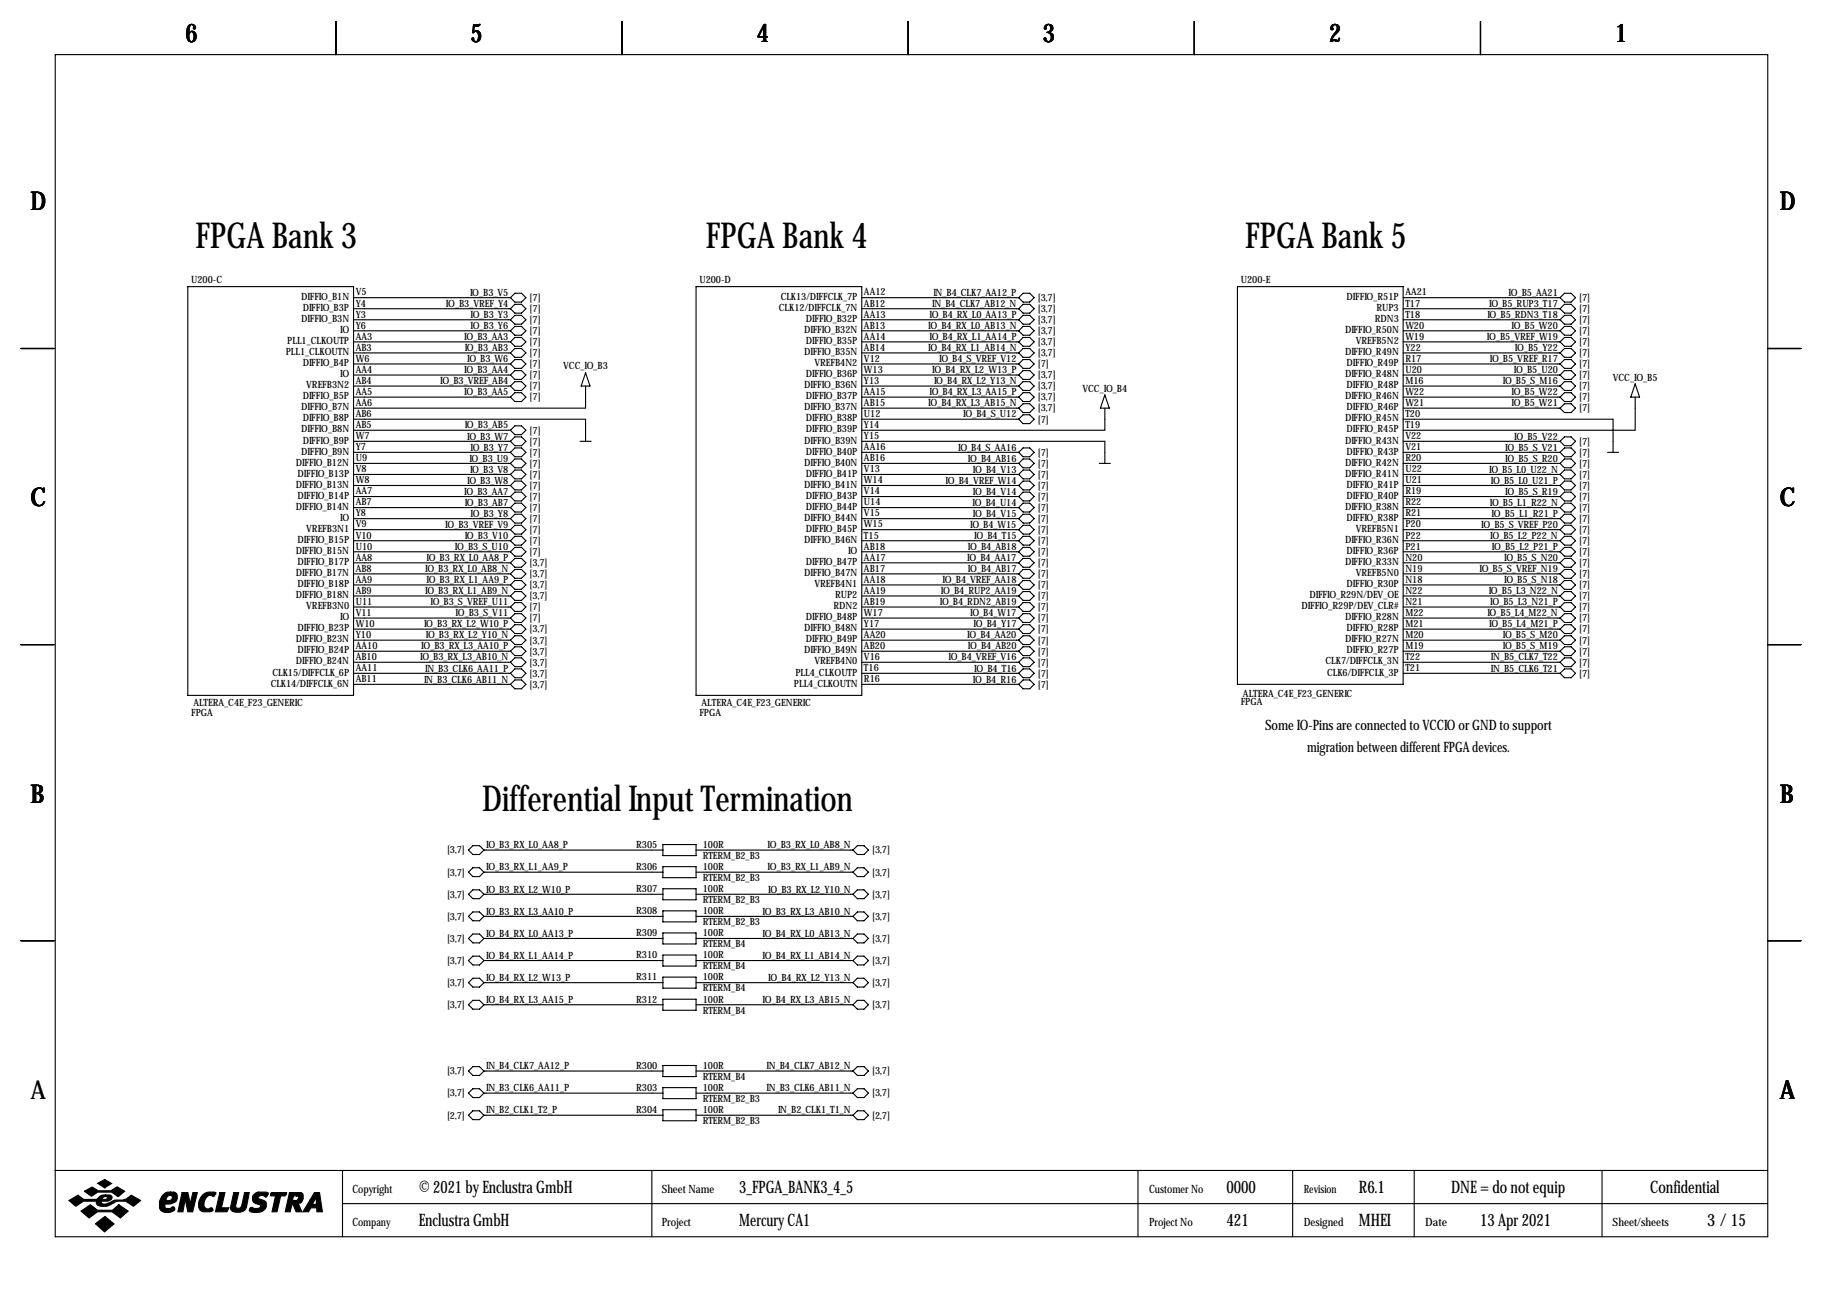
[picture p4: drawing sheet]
<svg xmlns="http://www.w3.org/2000/svg" width="419mm" height="297mm" viewBox="0 0 419 297" stroke-linecap="round" stroke-linejoin="round" font-family="sans-serif">
<defs><g id="words">
<g font-size="8.2">
<text x="45" y="57">FPGA Bank 3</text>
<text x="162.3" y="57">FPGA Bank 4</text>
<text x="286.3" y="57">FPGA Bank 5</text>
<text x="110.8" y="186.5">Differential Input Termination</text>
</g>
<g font-size="5.9">
<text x="42.7" y="9.8">6</text>
<text x="108.2" y="9.8">5</text>
<text x="174" y="9.8">4</text>
<text x="239.8" y="9.8">3</text>
<text x="305.6" y="9.8">2</text>
<text x="371.3" y="9.8">1</text>
<text x="7" y="48.4">D</text>
<text x="409.2" y="48.4">D</text>
<text x="7" y="116.4">C</text>
<text x="409.2" y="116.4">C</text>
<text x="7" y="184.5">B</text>
<text x="409.2" y="184.5">B</text>
<text x="7" y="252.6">A</text>
<text x="409.2" y="252.6">A</text>
</g>
<g font-size="4">
<text x="96.3" y="274.2">© 2021 by Enclustra GmbH</text>
<text x="169.9" y="274.2">3_FPGA_BANK3_4_5</text>
<text x="281.9" y="274.2">0000</text>
<text x="312.4" y="274.2">R6.1</text>
<text x="333.6" y="274.2">DNE = do not equip</text>
<text x="379.4" y="274.2">Confidential</text>
<text x="96.3" y="281.8">Enclustra GmbH</text>
<text x="169.9" y="281.8">Mercury CA1</text>
<text x="281.9" y="281.8">421</text>
<text x="312.4" y="281.8">MHEI</text>
<text x="340.3" y="281.8">13 Apr 2021</text>
<text x="392.5" y="281.8">3 / 15</text>
</g>
<g font-size="3.3">
<text x="290.8" y="167.8">Some IO-Pins are connected to VCCIO or GND to support</text>
<text x="300.5" y="172.8">migration between different FPGA devices.</text>
</g>
<g font-size="2.6">
<text x="81" y="274.2">Copyright</text>
<text x="152.1" y="274.2">Sheet Name</text>
<text x="264.2" y="274.2">Customer No</text>
<text x="299.7" y="274.2">Revision</text>
<text x="81" y="281.8">Company</text>
<text x="152.1" y="281.8">Project</text>
<text x="264.2" y="281.8">Project No</text>
<text x="299.7" y="281.8">Designed</text>
<text x="327.7" y="281.8">Date</text>
<text x="370.7" y="281.8">Sheet/sheets</text>
</g>
<g font-size="2.3">
<text x="43.9" y="65.1">U200-C</text>
<text x="160.8" y="65.1">U200-D</text>
<text x="285.2" y="65.1">U200-E</text>
<text x="69.2" y="69">DIFFIO_B1N</text>
<text x="69.6" y="71.5">DIFFIO_B3P</text>
<text x="81.8" y="67.9">V5</text>
<text x="81.8" y="70.5">Y4</text>
<text x="102.5" y="70.6">IO_B3_VREF_Y4</text>
<text x="108.1" y="68">IO_B3_V5</text>
<text x="121.8" y="69.2">[7]</text>
<text x="121.8" y="71.7">[7]</text>
<text x="179.1" y="71.5">CLK12/DIFFCLK_7N</text>
<text x="179.5" y="69">CLK13/DIFFCLK_7P</text>
<text x="198.6" y="67.9">AA12</text>
<text x="198.6" y="70.5">AB12</text>
<text x="214.3" y="70.6">IN_B4_CLK7_AB12_N</text>
<text x="214.6" y="68">IN_B4_CLK7_AA12_P</text>
<text x="238.6" y="69.2">[3,7]</text>
<text x="238.6" y="71.7">[3,7]</text>
<text x="309.6" y="69">DIFFIO_R51P</text>
<text x="316.4" y="71.5">RUP3</text>
<text x="323.1" y="67.9">AA21</text>
<text x="323.1" y="70.5">T17</text>
<text x="342.3" y="70.6">IO_B5_RUP3_T17</text>
<text x="346.8" y="68">IO_B5_AA21</text>
<text x="363.1" y="69.2">[7]</text>
<text x="363.1" y="71.7">[7]</text>
<text x="69.2" y="74">DIFFIO_B3N</text>
<text x="78.2" y="76.6">IO</text>
<text x="81.8" y="73">Y3</text>
<text x="81.8" y="75.6">Y6</text>
<text x="108.2" y="73.1">IO_B3_Y3</text>
<text x="108.2" y="75.7">IO_B3_Y6</text>
<text x="121.8" y="74.3">[7]</text>
<text x="121.8" y="76.8">[7]</text>
<text x="184.9" y="76.6">DIFFIO_B32N</text>
<text x="185.3" y="74">DIFFIO_B32P</text>
<text x="198.6" y="73">AA13</text>
<text x="198.6" y="75.6">AB13</text>
<text x="213.4" y="75.7">IO_B4_RX_L0_AB13_N</text>
<text x="213.7" y="73.1">IO_B4_RX_L0_AA13_P</text>
<text x="238.6" y="74.3">[3,7]</text>
<text x="238.6" y="76.8">[3,7]</text>
<text x="309.2" y="76.6">DIFFIO_R50N</text>
<text x="316.1" y="74">RDN3</text>
<text x="323.1" y="73">T18</text>
<text x="323.1" y="75.6">W20</text>
<text x="341.9" y="73.1">IO_B5_RDN3_T18</text>
<text x="347.5" y="75.7">IO_B5_W20</text>
<text x="363.1" y="74.3">[7]</text>
<text x="363.1" y="76.8">[7]</text>
<text x="65.7" y="81.7">PLL1_CLKOUTN</text>
<text x="66" y="79.1">PLL1_CLKOUTP</text>
<text x="81.8" y="78.1">AA3</text>
<text x="81.8" y="80.6">AB3</text>
<text x="81.8" y="83.2">W6</text>
<text x="106.7" y="78.2">IO_B3_AA3</text>
<text x="106.8" y="80.7">IO_B3_AB3</text>
<text x="107.4" y="83.3">IO_B3_W6</text>
<text x="121.8" y="79.4">[7]</text>
<text x="121.8" y="81.9">[7]</text>
<text x="184.9" y="81.7">DIFFIO_B35N</text>
<text x="185.3" y="79.1">DIFFIO_B35P</text>
<text x="198.6" y="78.1">AA14</text>
<text x="198.6" y="80.6">AB14</text>
<text x="198.6" y="83.2">V12</text>
<text x="213.4" y="80.7">IO_B4_RX_L1_AB14_N</text>
<text x="213.7" y="78.2">IO_B4_RX_L1_AA14_P</text>
<text x="215.9" y="83.3">IO_B4_S_VREF_V12</text>
<text x="238.6" y="79.4">[3,7]</text>
<text x="238.6" y="81.9">[3,7]</text>
<text x="309.2" y="81.7">DIFFIO_R49N</text>
<text x="311.7" y="79.1">VREFB5N2</text>
<text x="323.1" y="78.1">W19</text>
<text x="323.1" y="80.6">Y22</text>
<text x="323.1" y="83.2">R17</text>
<text x="341.8" y="78.2">IO_B5_VREF_W19</text>
<text x="342.5" y="83.3">IO_B5_VREF_R17</text>
<text x="348.3" y="80.7">IO_B5_Y22</text>
<text x="363.1" y="79.4">[7]</text>
<text x="363.1" y="81.9">[7]</text>
<text x="69.6" y="84.2">DIFFIO_B4P</text>
<text x="70.4" y="89.3">VREFB3N2</text>
<text x="78.2" y="86.7">IO</text>
<text x="81.8" y="85.7">AA4</text>
<text x="81.8" y="88.3">AB4</text>
<text x="101.2" y="88.4">IO_B3_VREF_AB4</text>
<text x="106.7" y="85.8">IO_B3_AA4</text>
<text x="121.8" y="84.4">[7]</text>
<text x="121.8" y="87">[7]</text>
<text x="121.8" y="89.5">[7]</text>
<text x="129.5" y="84.9">VCC_IO_B3</text>
<text x="184.9" y="89.3">DIFFIO_B36N</text>
<text x="185.3" y="86.7">DIFFIO_B36P</text>
<text x="187.2" y="84.2">VREFB4N2</text>
<text x="198.6" y="85.7">W13</text>
<text x="198.6" y="88.3">Y13</text>
<text x="214.3" y="85.8">IO_B4_RX_L2_W13_P</text>
<text x="214.7" y="88.4">IO_B4_RX_L2_Y13_N</text>
<text x="238.6" y="87">[3,7]</text>
<text x="238.6" y="89.5">[3,7]</text>
<text x="238.6" y="84.4">[7]</text>
<text x="309.2" y="86.7">DIFFIO_R48N</text>
<text x="309.6" y="84.2">DIFFIO_R49P</text>
<text x="309.6" y="89.3">DIFFIO_R48P</text>
<text x="323.1" y="85.7">U20</text>
<text x="323.1" y="88.3">M16</text>
<text x="345.5" y="88.4">IO_B5_S_M16</text>
<text x="348" y="85.8">IO_B5_U20</text>
<text x="363.1" y="84.4">[7]</text>
<text x="363.1" y="87">[7]</text>
<text x="363.1" y="89.5">[7]</text>
<text x="370.8" y="87.5">VCC_IO_B5</text>
<text x="69.2" y="94.4">DIFFIO_B7N</text>
<text x="69.6" y="91.8">DIFFIO_B5P</text>
<text x="81.8" y="90.8">AA5</text>
<text x="81.8" y="93.3">AA6</text>
<text x="81.8" y="95.9">AB6</text>
<text x="106.7" y="90.9">IO_B3_AA5</text>
<text x="121.8" y="92.1">[7]</text>
<text x="184.9" y="94.4">DIFFIO_B37N</text>
<text x="185.3" y="91.8">DIFFIO_B37P</text>
<text x="198.6" y="90.8">AA15</text>
<text x="198.6" y="93.3">AB15</text>
<text x="198.6" y="95.9">U12</text>
<text x="213.4" y="93.4">IO_B4_RX_L3_AB15_N</text>
<text x="213.7" y="90.9">IO_B4_RX_L3_AA15_P</text>
<text x="221.4" y="96">IO_B4_S_U12</text>
<text x="238.6" y="92.1">[3,7]</text>
<text x="238.6" y="94.6">[3,7]</text>
<text x="248.9" y="90">VCC_IO_B4</text>
<text x="309.2" y="91.8">DIFFIO_R46N</text>
<text x="309.6" y="94.4">DIFFIO_R46P</text>
<text x="323.1" y="90.8">W22</text>
<text x="323.1" y="93.3">W21</text>
<text x="323.1" y="95.9">T20</text>
<text x="347.5" y="90.9">IO_B5_W22</text>
<text x="347.5" y="93.4">IO_B5_W21</text>
<text x="363.1" y="92.1">[7]</text>
<text x="363.1" y="94.6">[7]</text>
<text x="69.2" y="99.4">DIFFIO_B8N</text>
<text x="69.6" y="96.9">DIFFIO_B8P</text>
<text x="69.6" y="102">DIFFIO_B9P</text>
<text x="81.8" y="98.4">AB5</text>
<text x="81.8" y="101">W7</text>
<text x="106.8" y="98.5">IO_B3_AB5</text>
<text x="107.4" y="101.1">IO_B3_W7</text>
<text x="121.8" y="99.7">[7]</text>
<text x="184.9" y="102">DIFFIO_B39N</text>
<text x="185.3" y="96.9">DIFFIO_B38P</text>
<text x="185.3" y="99.4">DIFFIO_B39P</text>
<text x="198.6" y="98.4">Y14</text>
<text x="198.6" y="101">Y15</text>
<text x="238.6" y="97.1">[7]</text>
<text x="309.2" y="96.9">DIFFIO_R45N</text>
<text x="309.2" y="102">DIFFIO_R43N</text>
<text x="309.6" y="99.4">DIFFIO_R45P</text>
<text x="323.1" y="98.4">T19</text>
<text x="323.1" y="101">V22</text>
<text x="348.1" y="101.1">IO_B5_V22</text>
<text x="68" y="107.1">DIFFIO_B12N</text>
<text x="69.2" y="104.5">DIFFIO_B9N</text>
<text x="81.8" y="103.5">Y7</text>
<text x="81.8" y="106">U9</text>
<text x="107.9" y="106.1">IO_B3_U9</text>
<text x="108.2" y="103.6">IO_B3_Y7</text>
<text x="121.8" y="102.2">[7]</text>
<text x="121.8" y="104.8">[7]</text>
<text x="121.8" y="107.3">[7]</text>
<text x="184.9" y="107.1">DIFFIO_B40N</text>
<text x="185.3" y="104.5">DIFFIO_B40P</text>
<text x="198.6" y="103.5">AA16</text>
<text x="198.6" y="106">AB16</text>
<text x="220.3" y="103.6">IO_B4_S_AA16</text>
<text x="222.5" y="106.1">IO_B4_AB16</text>
<text x="238.6" y="107.3">[7]</text>
<text x="238.6" y="104.8">[7]</text>
<text x="309.2" y="107.1">DIFFIO_R42N</text>
<text x="309.6" y="104.5">DIFFIO_R43P</text>
<text x="323.1" y="103.5">V21</text>
<text x="323.1" y="106">R20</text>
<text x="346" y="103.6">IO_B5_S_V21</text>
<text x="346" y="106.1">IO_B5_S_R20</text>
<text x="363.1" y="102.2">[7]</text>
<text x="363.1" y="104.8">[7]</text>
<text x="363.1" y="107.3">[7]</text>
<text x="68" y="112.1">DIFFIO_B13N</text>
<text x="68.4" y="109.6">DIFFIO_B13P</text>
<text x="81.8" y="108.6">V8</text>
<text x="81.8" y="111.1">W8</text>
<text x="81.8" y="113.7">AA7</text>
<text x="106.7" y="113.8">IO_B3_AA7</text>
<text x="107.4" y="111.2">IO_B3_W8</text>
<text x="108.1" y="108.7">IO_B3_V8</text>
<text x="121.8" y="109.8">[7]</text>
<text x="121.8" y="112.4">[7]</text>
<text x="184.9" y="112.1">DIFFIO_B41N</text>
<text x="185.3" y="109.6">DIFFIO_B41P</text>
<text x="198.6" y="108.6">V13</text>
<text x="198.6" y="111.1">W14</text>
<text x="198.6" y="113.7">V14</text>
<text x="217.4" y="111.2">IO_B4_VREF_W14</text>
<text x="223.7" y="108.7">IO_B4_V13</text>
<text x="223.7" y="113.8">IO_B4_V14</text>
<text x="238.6" y="109.8">[7]</text>
<text x="238.6" y="112.4">[7]</text>
<text x="309.2" y="109.6">DIFFIO_R41N</text>
<text x="309.6" y="112.1">DIFFIO_R41P</text>
<text x="323.1" y="108.6">U22</text>
<text x="323.1" y="111.1">U21</text>
<text x="323.1" y="113.7">R19</text>
<text x="342.3" y="108.7">IO_B5_L0_U22_N</text>
<text x="342.7" y="111.2">IO_B5_L0_U21_P</text>
<text x="346" y="113.8">IO_B5_S_R19</text>
<text x="363.1" y="109.8">[7]</text>
<text x="363.1" y="112.4">[7]</text>
<text x="68" y="117.2">DIFFIO_B14N</text>
<text x="68.4" y="114.7">DIFFIO_B14P</text>
<text x="78.2" y="119.8">IO</text>
<text x="81.8" y="116.2">AB7</text>
<text x="81.8" y="118.7">Y8</text>
<text x="106.8" y="116.3">IO_B3_AB7</text>
<text x="108.2" y="118.8">IO_B3_Y8</text>
<text x="121.8" y="114.9">[7]</text>
<text x="121.8" y="117.5">[7]</text>
<text x="184.9" y="119.8">DIFFIO_B44N</text>
<text x="185.3" y="114.7">DIFFIO_B43P</text>
<text x="185.3" y="117.2">DIFFIO_B44P</text>
<text x="198.6" y="116.2">U14</text>
<text x="198.6" y="118.7">V15</text>
<text x="223.6" y="116.3">IO_B4_U14</text>
<text x="223.7" y="118.8">IO_B4_V15</text>
<text x="238.6" y="114.9">[7]</text>
<text x="238.6" y="117.5">[7]</text>
<text x="309.2" y="117.2">DIFFIO_R38N</text>
<text x="309.6" y="114.7">DIFFIO_R40P</text>
<text x="309.6" y="119.8">DIFFIO_R38P</text>
<text x="323.1" y="116.2">R22</text>
<text x="323.1" y="118.7">R21</text>
<text x="342.5" y="116.3">IO_B5_L1_R22_N</text>
<text x="342.9" y="118.8">IO_B5_L1_R21_P</text>
<text x="363.1" y="117.5">[7]</text>
<text x="363.1" y="114.9">[7]</text>
<text x="68.4" y="124.8">DIFFIO_B15P</text>
<text x="70.4" y="122.3">VREFB3N1</text>
<text x="81.8" y="121.3">V9</text>
<text x="81.8" y="123.8">V10</text>
<text x="102.4" y="121.4">IO_B3_VREF_V9</text>
<text x="106.8" y="123.9">IO_B3_V10</text>
<text x="121.8" y="120">[7]</text>
<text x="121.8" y="122.5">[7]</text>
<text x="121.8" y="125.1">[7]</text>
<text x="184.9" y="124.8">DIFFIO_B46N</text>
<text x="185.3" y="122.3">DIFFIO_B45P</text>
<text x="198.6" y="121.3">W15</text>
<text x="198.6" y="123.8">T15</text>
<text x="223" y="121.4">IO_B4_W15</text>
<text x="224" y="123.9">IO_B4_T15</text>
<text x="238.6" y="120">[7]</text>
<text x="238.6" y="122.5">[7]</text>
<text x="238.6" y="125.1">[7]</text>
<text x="309.2" y="124.8">DIFFIO_R36N</text>
<text x="311.7" y="122.3">VREFB5N1</text>
<text x="323.1" y="121.3">P20</text>
<text x="323.1" y="123.8">P22</text>
<text x="340.5" y="121.4">IO_B5_S_VREF_P20</text>
<text x="342.6" y="123.9">IO_B5_L2_P22_N</text>
<text x="363.1" y="120">[7]</text>
<text x="363.1" y="125.1">[7]</text>
<text x="363.1" y="122.5">[7]</text>
<text x="68" y="127.4">DIFFIO_B15N</text>
<text x="68.4" y="129.9">DIFFIO_B17P</text>
<text x="81.8" y="126.4">U10</text>
<text x="81.8" y="128.9">AA8</text>
<text x="81.8" y="131.4">AB8</text>
<text x="97.7" y="131.5">IO_B3_RX_L0_AB8_N</text>
<text x="98" y="129">IO_B3_RX_L0_AA8_P</text>
<text x="104.6" y="126.5">IO_B3_S_U10</text>
<text x="121.8" y="130.2">[3,7]</text>
<text x="121.8" y="127.6">[7]</text>
<text x="185.3" y="129.9">DIFFIO_B47P</text>
<text x="195" y="127.4">IO</text>
<text x="198.6" y="126.4">AB18</text>
<text x="198.6" y="128.9">AA17</text>
<text x="198.6" y="131.4">AB17</text>
<text x="222.4" y="129">IO_B4_AA17</text>
<text x="222.5" y="126.5">IO_B4_AB18</text>
<text x="222.5" y="131.5">IO_B4_AB17</text>
<text x="238.6" y="127.6">[7]</text>
<text x="238.6" y="130.2">[7]</text>
<text x="309.2" y="129.9">DIFFIO_R33N</text>
<text x="309.6" y="127.4">DIFFIO_R36P</text>
<text x="323.1" y="126.4">P21</text>
<text x="323.1" y="128.9">N20</text>
<text x="323.1" y="131.4">N19</text>
<text x="340.1" y="131.5">IO_B5_S_VREF_N19</text>
<text x="343" y="126.5">IO_B5_L2_P21_P</text>
<text x="345.8" y="129">IO_B5_S_N20</text>
<text x="363.1" y="127.6">[7]</text>
<text x="363.1" y="130.2">[7]</text>
<text x="68" y="132.5">DIFFIO_B17N</text>
<text x="68" y="137.5">DIFFIO_B18N</text>
<text x="68.4" y="135">DIFFIO_B18P</text>
<text x="81.8" y="134">AA9</text>
<text x="81.8" y="136.5">AB9</text>
<text x="97.7" y="136.6">IO_B3_RX_L1_AB9_N</text>
<text x="98" y="134.1">IO_B3_RX_L1_AA9_P</text>
<text x="121.8" y="132.7">[3,7]</text>
<text x="121.8" y="135.2">[3,7]</text>
<text x="121.8" y="137.8">[3,7]</text>
<text x="184.9" y="132.5">DIFFIO_B47N</text>
<text x="187.2" y="135">VREFB4N1</text>
<text x="192" y="137.5">RUP2</text>
<text x="198.6" y="134">AA18</text>
<text x="198.6" y="136.5">AA19</text>
<text x="216.3" y="136.6">IO_B4_RUP2_AA19</text>
<text x="216.7" y="134.1">IO_B4_VREF_AA18</text>
<text x="238.6" y="132.7">[7]</text>
<text x="238.6" y="135.2">[7]</text>
<text x="238.6" y="137.8">[7]</text>
<text x="301" y="137.5">DIFFIO_R29N/DEV_OE</text>
<text x="309.6" y="135">DIFFIO_R30P</text>
<text x="311.7" y="132.5">VREFB5N0</text>
<text x="323.1" y="134">N18</text>
<text x="323.1" y="136.5">N22</text>
<text x="342.2" y="136.6">IO_B5_L3_N22_N</text>
<text x="345.8" y="134.1">IO_B5_S_N18</text>
<text x="363.1" y="137.8">[7]</text>
<text x="363.1" y="132.7">[7]</text>
<text x="363.1" y="135.2">[7]</text>
<text x="70.4" y="140.1">VREFB3N0</text>
<text x="78.2" y="142.6">IO</text>
<text x="81.8" y="139.1">U11</text>
<text x="81.8" y="141.6">V11</text>
<text x="99" y="139.2">IO_B3_S_VREF_U11</text>
<text x="104.7" y="141.7">IO_B3_S_V11</text>
<text x="121.8" y="140.3">[7]</text>
<text x="121.8" y="142.9">[7]</text>
<text x="185.3" y="142.6">DIFFIO_B48P</text>
<text x="191.6" y="140.1">RDN2</text>
<text x="198.6" y="139.1">AB19</text>
<text x="198.6" y="141.6">W17</text>
<text x="216.1" y="139.2">IO_B4_RDN2_AB19</text>
<text x="223" y="141.7">IO_B4_W17</text>
<text x="238.6" y="140.3">[7]</text>
<text x="238.6" y="142.9">[7]</text>
<text x="299.2" y="140.1">DIFFIO_R29P/DEV_CLR#</text>
<text x="309.2" y="142.6">DIFFIO_R28N</text>
<text x="323.1" y="139.1">N21</text>
<text x="323.1" y="141.6">M22</text>
<text x="341.9" y="141.7">IO_B5_L4_M22_N</text>
<text x="342.6" y="139.2">IO_B5_L3_N21_P</text>
<text x="363.1" y="140.3">[7]</text>
<text x="363.1" y="142.9">[7]</text>
<text x="68" y="147.7">DIFFIO_B23N</text>
<text x="68.4" y="145.2">DIFFIO_B23P</text>
<text x="81.8" y="144.1">W10</text>
<text x="81.8" y="146.7">Y10</text>
<text x="81.8" y="149.2">AA10</text>
<text x="96.8" y="149.3">IO_B3_RX_L3_AA10_P</text>
<text x="97.5" y="144.2">IO_B3_RX_L2_W10_P</text>
<text x="97.9" y="146.8">IO_B3_RX_L2_Y10_N</text>
<text x="121.8" y="145.4">[3,7]</text>
<text x="121.8" y="147.9">[3,7]</text>
<text x="184.9" y="145.2">DIFFIO_B48N</text>
<text x="185.3" y="147.7">DIFFIO_B49P</text>
<text x="198.6" y="144.1">Y17</text>
<text x="198.6" y="146.7">AA20</text>
<text x="198.6" y="149.2">AB20</text>
<text x="222.4" y="146.8">IO_B4_AA20</text>
<text x="222.5" y="149.3">IO_B4_AB20</text>
<text x="223.8" y="144.2">IO_B4_Y17</text>
<text x="238.6" y="145.4">[7]</text>
<text x="238.6" y="147.9">[7]</text>
<text x="309.2" y="147.7">DIFFIO_R27N</text>
<text x="309.6" y="145.2">DIFFIO_R28P</text>
<text x="323.1" y="144.1">M21</text>
<text x="323.1" y="146.7">M20</text>
<text x="323.1" y="149.2">M19</text>
<text x="342.3" y="144.2">IO_B5_L4_M21_P</text>
<text x="345.5" y="146.8">IO_B5_S_M20</text>
<text x="345.5" y="149.3">IO_B5_S_M19</text>
<text x="363.1" y="145.4">[7]</text>
<text x="363.1" y="147.9">[7]</text>
<text x="62.6" y="155.3">CLK15/DIFFCLK_6P</text>
<text x="68" y="152.8">DIFFIO_B24N</text>
<text x="68.4" y="150.2">DIFFIO_B24P</text>
<text x="81.8" y="151.8">AB10</text>
<text x="81.8" y="154.3">AA11</text>
<text x="96.6" y="151.9">IO_B3_RX_L3_AB10_N</text>
<text x="97.7" y="154.4">IN_B3_CLK6_AA11_P</text>
<text x="121.8" y="150.5">[3,7]</text>
<text x="121.8" y="153">[3,7]</text>
<text x="121.8" y="155.6">[3,7]</text>
<text x="182.9" y="155.3">PLL4_CLKOUTP</text>
<text x="184.9" y="150.2">DIFFIO_B49N</text>
<text x="187.2" y="152.8">VREFB4N0</text>
<text x="198.6" y="151.8">V16</text>
<text x="198.6" y="154.3">T16</text>
<text x="218" y="151.9">IO_B4_VREF_V16</text>
<text x="224" y="154.4">IO_B4_T16</text>
<text x="238.6" y="150.5">[7]</text>
<text x="238.6" y="153">[7]</text>
<text x="238.6" y="155.6">[7]</text>
<text x="304.7" y="152.8">CLK7/DIFFCLK_3N</text>
<text x="305.1" y="155.3">CLK6/DIFFCLK_3P</text>
<text x="309.6" y="150.2">DIFFIO_R27P</text>
<text x="323.1" y="151.8">T22</text>
<text x="323.1" y="154.3">T21</text>
<text x="342.7" y="151.9">IN_B5_CLK7_T22</text>
<text x="342.7" y="154.4">IN_B5_CLK6_T21</text>
<text x="363.1" y="153">[7]</text>
<text x="363.1" y="155.6">[7]</text>
<text x="363.1" y="150.5">[7]</text>
<text x="62.2" y="157.9">CLK14/DIFFCLK_6N</text>
<text x="81.8" y="156.8">AB11</text>
<text x="97.5" y="156.9">IN_B3_CLK6_AB11_N</text>
<text x="121.8" y="158.1">[3,7]</text>
<text x="182.5" y="157.9">PLL4_CLKOUTN</text>
<text x="198.6" y="156.8">R16</text>
<text x="223.7" y="156.9">IO_B4_R16</text>
<text x="238.6" y="158.1">[7]</text>
<text x="285.7" y="160.1">ALTERA_C4E_F23_GENERIC</text>
<text x="43.9" y="164.7">FPGA</text>
<text x="44.4" y="162.4">ALTERA_C4E_F23_GENERIC</text>
<text x="160.8" y="164.7">FPGA</text>
<text x="161.3" y="162.4">ALTERA_C4E_F23_GENERIC</text>
<text x="285.2" y="162.2">FPGA</text>
<text x="102.8" y="196.2">[3,7]</text>
<text x="111.8" y="195">IO_B3_RX_L0_AA8_P</text>
<text x="146.3" y="194.9">R305</text>
<text x="161.5" y="194.9">100R</text>
<text x="161.5" y="197.5">RTERM_B2_B3</text>
<text x="176.5" y="195">IO_B3_RX_L0_AB8_N</text>
<text x="200.5" y="196.2">[3,7]</text>
<text x="102.8" y="201.3">[3,7]</text>
<text x="111.8" y="200.1">IO_B3_RX_L1_AA9_P</text>
<text x="146.3" y="200">R306</text>
<text x="161.5" y="200">100R</text>
<text x="161.5" y="202.6">RTERM_B2_B3</text>
<text x="176.5" y="200.1">IO_B3_RX_L1_AB9_N</text>
<text x="200.5" y="201.3">[3,7]</text>
<text x="102.8" y="206.4">[3,7]</text>
<text x="111.8" y="205.2">IO_B3_RX_L2_W10_P</text>
<text x="146.3" y="205.1">R307</text>
<text x="161.5" y="205.1">100R</text>
<text x="161.5" y="207.6">RTERM_B2_B3</text>
<text x="176.6" y="205.2">IO_B3_RX_L2_Y10_N</text>
<text x="200.5" y="206.4">[3,7]</text>
<text x="102.8" y="211.4">[3,7]</text>
<text x="111.8" y="210.3">IO_B3_RX_L3_AA10_P</text>
<text x="111.8" y="215.4">IO_B4_RX_L0_AA13_P</text>
<text x="146.3" y="210.2">R308</text>
<text x="146.3" y="215.3">R309</text>
<text x="161.5" y="210.2">100R</text>
<text x="161.5" y="212.7">RTERM_B2_B3</text>
<text x="161.5" y="215.3">100R</text>
<text x="175.3" y="210.3">IO_B3_RX_L3_AB10_N</text>
<text x="175.3" y="215.4">IO_B4_RX_L0_AB13_N</text>
<text x="200.5" y="211.4">[3,7]</text>
<text x="102.8" y="216.5">[3,7]</text>
<text x="102.8" y="221.6">[3,7]</text>
<text x="111.8" y="220.4">IO_B4_RX_L1_AA14_P</text>
<text x="146.3" y="220.3">R310</text>
<text x="161.5" y="217.8">RTERM_B4</text>
<text x="161.5" y="220.3">100R</text>
<text x="175.3" y="220.4">IO_B4_RX_L1_AB14_N</text>
<text x="200.5" y="216.5">[3,7]</text>
<text x="200.5" y="221.6">[3,7]</text>
<text x="102.8" y="226.7">[3,7]</text>
<text x="111.8" y="225.5">IO_B4_RX_L2_W13_P</text>
<text x="146.3" y="225.4">R311</text>
<text x="161.5" y="222.9">RTERM_B4</text>
<text x="161.5" y="225.4">100R</text>
<text x="161.5" y="228">RTERM_B4</text>
<text x="176.6" y="225.5">IO_B4_RX_L2_Y13_N</text>
<text x="200.5" y="226.7">[3,7]</text>
<text x="102.8" y="231.8">[3,7]</text>
<text x="111.8" y="230.6">IO_B4_RX_L3_AA15_P</text>
<text x="146.3" y="230.5">R312</text>
<text x="161.5" y="230.5">100R</text>
<text x="161.5" y="233">RTERM_B4</text>
<text x="175.3" y="230.6">IO_B4_RX_L3_AB15_N</text>
<text x="200.5" y="231.8">[3,7]</text>
<text x="111.8" y="245.8">IN_B4_CLK7_AA12_P</text>
<text x="146.3" y="245.7">R300</text>
<text x="161.5" y="245.7">100R</text>
<text x="176.2" y="245.8">IN_B4_CLK7_AB12_N</text>
<text x="102.8" y="247">[3,7]</text>
<text x="111.8" y="250.9">IN_B3_CLK6_AA11_P</text>
<text x="146.3" y="250.8">R303</text>
<text x="161.5" y="248.3">RTERM_B4</text>
<text x="161.5" y="250.8">100R</text>
<text x="176.2" y="250.9">IN_B3_CLK6_AB11_N</text>
<text x="200.5" y="247">[3,7]</text>
<text x="102.8" y="252.1">[3,7]</text>
<text x="102.8" y="257.2">[2,7]</text>
<text x="111.8" y="256">IN_B2_CLK1_T2_P</text>
<text x="146.3" y="255.9">R304</text>
<text x="161.5" y="253.4">RTERM_B2_B3</text>
<text x="161.5" y="255.9">100R</text>
<text x="178.9" y="256">IN_B2_CLK1_T1_N</text>
<text x="200.5" y="252.1">[3,7]</text>
<text x="200.5" y="257.2">[2,7]</text>
<text x="161.5" y="258.4">RTERM_B2_B3</text>
</g>
</g></defs>
<g fill="none" stroke="#000" stroke-width=".25">
<path d="M12.7 12.6h393.7v271.7h-393.7zM77.2 4.9v7.7M143 4.9v7.7M208.8 4.9v7.7M274.6 4.9v7.7M340.4 4.9v7.7M43.2 65.9h38.1v94h-38.1zM81.3 68.4h36M81.3 71h36M81.3 73.5h36M81.3 76.1h36M81.3 78.6h36"/>
<path d="M118.4 67.4h1.5l1 1-1 1.1h-1.5l-1.1-1.1zM118.4 70h1.5l1 1-1 1h-1.5l-1.1-1zM118.4 72.5h1.5l1 1-1 1h-1.5l-1.1-1zM118.4 75h1.5l1 1.1-1 1h-1.5l-1.1-1zM118.4 77.6h1.5l1 1-1 1h-1.5l-1.1-1zM160 65.9h38.1v94h-38.1zM198.1 68.4h36.1M198.1 71h36.1M198.1 73.5h36.1M198.1 76.1h36.1M198.1 78.6h36.1M235.2 67.4h1.5l1 1-1 1.1h-1.5l-1-1.1z"/>
<path d="M235.2 70h1.5l1 1-1 1h-1.5l-1-1zM235.2 72.5h1.5l1 1-1 1h-1.5l-1-1zM235.2 75h1.5l1 1.1-1 1h-1.5l-1-1zM235.2 77.6h1.5l1 1-1 1h-1.5l-1-1zM284.5 65.9h38.1v91.4h-38.1zM322.6 68.4h36M322.6 71h36M322.6 73.5h36M322.6 76.1h36M322.6 78.6h36M358.6 68.4l1.1-1h1.5l1 1-1 1.1h-1.5zM358.6 71l1.1-1h1.5l1 1-1 1h-1.5z"/>
<path d="M358.6 73.5l1.1-1h1.5l1 1-1 1h-1.5zM358.6 76.1l1.1-1.1h1.5l1 1.1-1 1h-1.5zM358.6 78.6l1.1-1h1.5l1 1-1 1h-1.5zM4.8 80.1h7.6M81.3 96.4h53.3v5.1M81.3 81.1h36M81.3 83.7h36M81.3 86.2h36M81.3 88.8h36M81.3 91.3h36M81.3 98.9h36M118.4 80.1h1.5l1 1-1 1.1h-1.5l-1.1-1.1z"/>
<path d="M118.4 82.7h1.5l1 1-1 1h-1.5l-1.1-1zM118.4 85.2h1.5l1 1-1 1h-1.5l-1.1-1zM118.4 87.7h1.5l1 1.1-1 1h-1.5l-1.1-1zM118.4 90.3h1.5l1 1-1 1h-1.5l-1.1-1zM118.4 97.9h1.5l1 1-1 1h-1.5l-1.1-1zM134.6 88.8v5h-53.3M134.6 85.7l1 3.1h-2zM198.1 81.1h36.1M198.1 83.7h36.1M198.1 86.2h36.1M198.1 88.8h36.1M198.1 91.3h36.1"/>
<path d="M198.1 93.8h36.1M198.1 96.4h36.1M235.2 80.1h1.5l1 1-1 1.1h-1.5l-1-1.1zM235.2 82.7h1.5l1 1-1 1h-1.5l-1-1zM235.2 85.2h1.5l1 1-1 1h-1.5l-1-1zM235.2 87.7h1.5l1 1.1-1 1h-1.5l-1-1zM235.2 90.3h1.5l1 1-1 1h-1.5l-1-1zM235.2 92.8h1.5l1 1-1 1.1h-1.5l-1-1.1zM235.2 95.4h1.5l1 1-1 1h-1.5l-1-1zM254 93.8v5.1h-55.9M254 90.8l1 3h-2zM322.6 96.4h48.2v7.6"/>
<path d="M322.6 81.1h36M322.6 83.7h36M322.6 86.2h36M322.6 88.8h36M322.6 91.3h36M322.6 93.8h36M358.6 81.1l1.1-1h1.5l1 1-1 1.1h-1.5zM358.6 83.7l1.1-1h1.5l1 1-1 1h-1.5zM358.6 86.2l1.1-1h1.5l1 1-1 1h-1.5zM358.6 88.8l1.1-1.1h1.5l1 1.1-1 1h-1.5zM358.6 91.3l1.1-1h1.5l1 1-1 1h-1.5zM358.6 93.8l1.1-1h1.5l1 1-1 1.1h-1.5z"/>
<path d="M375.9 91.3v7.6h-53.3M375.9 88.3l1 3h-2zM406.4 80.1h7.6M81.3 101.5h36M81.3 104h36M81.3 106.5h36M81.3 109.1h36M81.3 111.6h36M81.3 114.2h36M81.3 116.7h36M81.3 119.2h36M118.4 100.4h1.5l1 1.1-1 1h-1.5l-1.1-1z"/>
<path d="M118.4 103h1.5l1 1-1 1h-1.5l-1.1-1zM118.4 105.5h1.5l1 1-1 1.1h-1.5l-1.1-1.1zM118.4 108.1h1.5l1 1-1 1h-1.5l-1.1-1zM118.4 110.6h1.5l1 1-1 1h-1.5l-1.1-1zM118.4 113.1h1.5l1 1.1-1 1h-1.5l-1.1-1zM118.4 115.7h1.5l1 1-1 1h-1.5l-1.1-1zM118.4 118.2h1.5l1 1-1 1.1h-1.5l-1.1-1.1zM133.3 101.5h2.6M198.1 101.5h55.9v5M198.1 104h36.1M198.1 106.5h36.1M198.1 109.1h36.1"/>
<path d="M198.1 111.6h36.1M198.1 114.2h36.1M198.1 116.7h36.1M198.1 119.2h36.1M235.2 103h1.5l1 1-1 1h-1.5l-1-1zM235.2 105.5h1.5l1 1-1 1.1h-1.5l-1-1.1zM235.2 108.1h1.5l1 1-1 1h-1.5l-1-1zM235.2 110.6h1.5l1 1-1 1h-1.5l-1-1zM235.2 113.1h1.5l1 1.1-1 1h-1.5l-1-1zM235.2 115.7h1.5l1 1-1 1h-1.5l-1-1zM235.2 118.2h1.5l1 1-1 1.1h-1.5l-1-1.1zM252.7 106.5h2.6"/>
<path d="M322.6 101.5h36M322.6 104h36M322.6 106.5h36M322.6 109.1h36M322.6 111.6h36M322.6 114.2h36M322.6 116.7h36M322.6 119.2h36M358.6 101.5l1.1-1.1h1.5l1 1.1-1 1h-1.5zM358.6 104l1.1-1h1.5l1 1-1 1h-1.5zM358.6 106.5l1.1-1h1.5l1 1-1 1.1h-1.5zM358.6 109.1l1.1-1h1.5l1 1-1 1h-1.5z"/>
<path d="M358.6 111.6l1.1-1h1.5l1 1-1 1h-1.5zM358.6 114.2l1.1-1.1h1.5l1 1.1-1 1h-1.5zM358.6 116.7l1.1-1h1.5l1 1-1 1h-1.5zM358.6 119.2l1.1-1h1.5l1 1-1 1.1h-1.5zM369.6 104h2.5M81.3 121.8h36M81.3 124.3h36M81.3 126.9h36M81.3 129.4h36M81.3 131.9h36M81.3 134.5h36M81.3 137h36"/>
<path d="M81.3 139.6h36M118.4 120.8h1.5l1 1-1 1h-1.5l-1.1-1zM118.4 123.3h1.5l1 1-1 1h-1.5l-1.1-1zM118.4 128.4h1.5l1 1-1 1h-1.5l-1.1-1zM118.4 130.9h1.5l1 1-1 1.1h-1.5l-1.1-1.1zM118.4 133.5h1.5l1 1-1 1h-1.5l-1.1-1zM118.4 136h1.5l1 1-1 1h-1.5l-1.1-1zM118.4 125.8h1.5l1 1.1-1 1h-1.5l-1.1-1zM118.4 138.5h1.5l1 1.1-1 1h-1.5l-1.1-1zM198.1 121.8h36.1M198.1 124.3h36.1M198.1 126.9h36.1"/>
<path d="M198.1 129.4h36.1M198.1 131.9h36.1M198.1 134.5h36.1M198.1 137h36.1M198.1 139.6h36.1M235.2 120.8h1.5l1 1-1 1h-1.5l-1-1zM235.2 123.3h1.5l1 1-1 1h-1.5l-1-1zM235.2 128.4h1.5l1 1-1 1h-1.5l-1-1zM235.2 130.9h1.5l1 1-1 1.1h-1.5l-1-1.1zM235.2 133.5h1.5l1 1-1 1h-1.5l-1-1zM235.2 136h1.5l1 1-1 1h-1.5l-1-1zM235.2 125.8h1.5l1 1.1-1 1h-1.5l-1-1z"/>
<path d="M235.2 138.5h1.5l1 1.1-1 1h-1.5l-1-1zM322.6 121.8h36M322.6 124.3h36M322.6 126.9h36M322.6 129.4h36M322.6 131.9h36M322.6 134.5h36M322.6 137h36M322.6 139.6h36M358.6 121.8l1.1-1h1.5l1 1-1 1h-1.5zM358.6 124.3l1.1-1h1.5l1 1-1 1h-1.5zM358.6 129.4l1.1-1h1.5l1 1-1 1h-1.5z"/>
<path d="M358.6 131.9l1.1-1h1.5l1 1-1 1.1h-1.5zM358.6 134.5l1.1-1h1.5l1 1-1 1h-1.5zM358.6 137l1.1-1h1.5l1 1-1 1h-1.5zM358.6 126.9l1.1-1.1h1.5l1 1.1-1 1h-1.5zM358.6 139.6l1.1-1.1h1.5l1 1.1-1 1h-1.5zM4.8 148.2h7.6M81.3 142.1h36M81.3 144.6h36M81.3 147.2h36M81.3 149.7h36M81.3 152.3h36M81.3 154.8h36"/>
<path d="M81.3 157.3h36M117.3 142.1l1.1-1h1.5l1 1-1 1h-1.5zM118.4 146.2h1.5l1 1-1 1h-1.5l-1.1-1zM118.4 143.6h1.5l1 1-1 1.1h-1.5l-1.1-1.1zM118.4 148.7h1.5l1 1-1 1h-1.5l-1.1-1zM118.4 151.2h1.5l1 1.1-1 1h-1.5l-1.1-1zM118.4 153.8h1.5l1 1-1 1h-1.5l-1.1-1zM118.4 156.3h1.5l1 1-1 1.1h-1.5l-1.1-1.1zM198.1 142.1h36.1M198.1 144.6h36.1M198.1 147.2h36.1M198.1 149.7h36.1"/>
<path d="M198.1 152.3h36.1M198.1 154.8h36.1M198.1 157.3h36.1M235.2 146.2h1.5l1 1-1 1h-1.5l-1-1zM235.2 143.6h1.5l1 1-1 1.1h-1.5l-1-1.1zM235.2 148.7h1.5l1 1-1 1h-1.5l-1-1zM235.2 151.2h1.5l1 1.1-1 1h-1.5l-1-1zM235.2 153.8h1.5l1 1-1 1h-1.5l-1-1zM235.2 156.3h1.5l1 1-1 1.1h-1.5l-1-1.1zM235.2 141.1h1.5l1 1-1 1h-1.5l-1-1zM322.6 142.1h36M322.6 144.6h36"/>
<path d="M322.6 147.2h36M322.6 149.7h36M322.6 152.3h36M322.6 154.8h36M358.6 144.6l1.1-1h1.5l1 1-1 1.1h-1.5zM358.6 149.7l1.1-1h1.5l1 1-1 1h-1.5zM358.6 152.3l1.1-1.1h1.5l1 1.1-1 1h-1.5zM358.6 154.8l1.1-1h1.5l1 1-1 1h-1.5zM358.6 142.1l1.1-1h1.5l1 1-1 1h-1.5zM359.7 146.2h1.5l1 1-1 1h-1.5l-1.1-1zM406.4 148.2h7.6M107.7 195.4l1-1h1.5l1.1 1-1.1 1.1h-1.5z"/>
<path d="M108.7 199.5h1.5l1.1 1-1.1 1h-1.5l-1-1zM111.3 195.4h41.1M152.4 194.2h7.6v2.5h-7.6zM152.4 199.2h7.6v2.6h-7.6zM160 195.4h36.1M197.1 194.4h1.5l1 1-1 1.1h-1.5l-1-1.1zM197.1 199.5h1.5l1 1-1 1h-1.5l-1-1zM4.8 216.3h7.6M107.7 205.6l1-1h1.5l1.1 1-1.1 1h-1.5zM107.7 210.7l1-1h1.5l1.1 1-1.1 1h-1.5zM107.7 215.8l1-1.1h1.5l1.1 1.1-1.1 1h-1.5zM111.3 200.5h41.1"/>
<path d="M111.3 205.6h41.1M111.3 210.7h41.1M111.3 215.8h41.1M152.4 204.3h7.6v2.6h-7.6zM152.4 209.4h7.6v2.5h-7.6zM152.4 214.5h7.6v2.5h-7.6zM152.4 219.6h7.6v2.5h-7.6zM160 200.5h36.1M160 205.6h36.1M160 210.7h36.1M160 215.8h36.1M197.1 204.6h1.5l1 1-1 1h-1.5l-1-1z"/>
<path d="M197.1 209.7h1.5l1 1-1 1h-1.5l-1-1zM197.1 214.7h1.5l1 1.1-1 1h-1.5l-1-1zM197.1 219.8h1.5l1 1-1 1.1h-1.5l-1-1.1zM406.4 216.3h7.6M107.7 220.8l1-1h1.5l1.1 1-1.1 1.1h-1.5zM107.7 225.9l1-1h1.5l1.1 1-1.1 1h-1.5zM107.7 231l1-1h1.5l1.1 1-1.1 1h-1.5zM111.3 220.8h41.1M111.3 225.9h41.1M111.3 231h41.1M152.4 224.6h7.6v2.6h-7.6zM152.4 229.7h7.6v2.6h-7.6z"/>
<path d="M160 220.8h36.1M160 225.9h36.1M160 231h36.1M197.1 224.9h1.5l1 1-1 1h-1.5l-1-1zM197.1 230h1.5l1 1-1 1h-1.5l-1-1zM107.7 246.2l1-1h1.5l1.1 1-1.1 1.1h-1.5zM107.7 251.3l1-1h1.5l1.1 1-1.1 1h-1.5zM107.7 256.4l1-1h1.5l1.1 1-1.1 1h-1.5zM111.3 246.2h41.1M111.3 251.3h41.1M111.3 256.4h41.1M152.4 245h7.6v2.5h-7.6z"/>
<path d="M152.4 250h7.6v2.6h-7.6zM152.4 255.1h7.6v2.6h-7.6zM160 246.2h36.1M160 251.3h36.1M160 256.4h36.1M197.1 245.2h1.5l1 1-1 1.1h-1.5l-1-1.1zM197.1 255.4h1.5l1 1-1 1h-1.5l-1-1zM197.1 250.3h1.5l1 1-1 1h-1.5l-1-1zM12.6 269.1h393.7M78.7 269.1v15.2M78.7 276.7h327.6M149.9 269.1v15.2"/>
<path d="M261.6 269.1v15.2M297.2 269.1v15.2M325.1 269.1v15.2M368.3 269.1v15.2"/>
</g>
<g fill="#000" stroke="#000" stroke-width=".25">
<path d="M15.8 276l2.1-1.2 1.4 1h2.8l.3-.2a1.77 1.77 0 0 1 1.9-.9v.4l-.6 .2-.2 .5h.9l.3-.6-.4-.1v-.4h.9a.59 .59 0 0 1 .6 .7l-.2 .4-.8 .4h-1.4l-.1 .1 .1 .4a3.2 3.2 0 0 0 2.7-.7l.3-.1a4 4 0 0 0 3.8-1.1l2.1 1.2-1.6 1.3a4 4 0 0 0-5.5-.2 2.66 2.66 0 0 1-2.9-.2l-.1-.7h-3l-1.8 1.1zM19.4 273.9l1.8-1 1.4 .9h2.9l1.4-.9 1.8 1-1.5 1.2-1.5-1h-3.2l-1.5 .9zM22.5 272l1.6-.8 1.6 .9-1.6 1zM18.6 278.4l2.2-1.4 1.6 1.2h3.5l1.4-1.2 2.2 1.4-1.8 1.6-1.9-1.4h-3.4l-1.9 1.4zM37.4 274.7a1.75 1.75 0 0 1 1.8-.6v.7a.82 .82 0 0 0-.8 1.2h.6a.6 .6 0 0 0 .6-.5 .6 .6 0 0 0-.4-.7v-.7h.8l.5 .3a1.61 1.61 0 0 1 0 1.7 1.61 1.61 0 0 1-1.5 .7h-1v.9l.2 .1h.9l.7-.4 .4 .4a1.06 1.06 0 0 1-1.3 1 1.82 1.82 0 0 1-2.2-1.1 3.5 3.5 0 0 1 .7-3zM41.9 274.2h1.3l.5 2.6 .6-2.6h1.1l-1.1 4.4h-1.1l-.6-2.9-.5 2.9h-1.2zM46.7 274.6a2.78 2.78 0 0 1 2.9-.4l-.4 .9a1.32 1.32 0 0 0-2.1 .8l-.2 .8a.98 .98 0 0 0 1.1 1.2 .55 .55 0 0 1 .6-.2 .55 .55 0 0 1 .4 .6l-.7 .3-1.8-.1a1.79 1.79 0 0 1-.8-2.3zM50.5 274.2h1.2l-.8 3.5h1.7l-.4 .9h-2.7zM53.7 274.2h1.2l-.7 3.1a.73 .73 0 0 0 .7 .5 .73 .73 0 0 0 .7-.6l.6-3h1.1l-.7 3.4a2.28 2.28 0 0 1-3.6 .4v-.4zM58.3 274.7l.8-.6h2.1l.5 .2v.2l-.6 .7a.96 .96 0 0 0-1-.4 .96 .96 0 0 0-.8 .6l1.7 .8a1.71 1.71 0 0 1-.1 1.8 1.71 1.71 0 0 1-1.7 .8l-1.4-.2a.51 .51 0 0 1-.4-.7 .51 .51 0 0 1 .8-.2l1 .1a.52 .52 0 0 0 .6-.2 .52 .52 0 0 0-.2-.7 1.39 1.39 0 0 1-1.4-.6 1.39 1.39 0 0 1 .1-1.6zM62.2 274.4l.2-.2h3.5l-.1 .4-.3 .3h-1l-.8 3.7h-1.2l.8-3.7h-1.1zM66.5 274.2h1.7v.7h-.7l-.2 1.1h.9l.3-.3a.44 .44 0 0 0 .1-.5 .44 .44 0 0 0-.4-.3v-.7h1l.3 .2 .2 .3v.9a1.03 1.03 0 0 1-1.2 1l.9 2h-1.3l-.8-1.8h-.1l-.5 1.8h-1.1z"/>
<path d="M72.3 274.2h1.2l.6 4.4h-1.3v-.9h-1.3l-.6 .9h-1.3l1.7-2.7h1l-.4 .8 .2 .2h.4l.2-.2v-1.5l-.4 .7h-1zM21.9 281.3l2.2-1.6 2.1 1.7-2.2 1.8z"/>
</g>
<use href="#words"/>
</svg>
